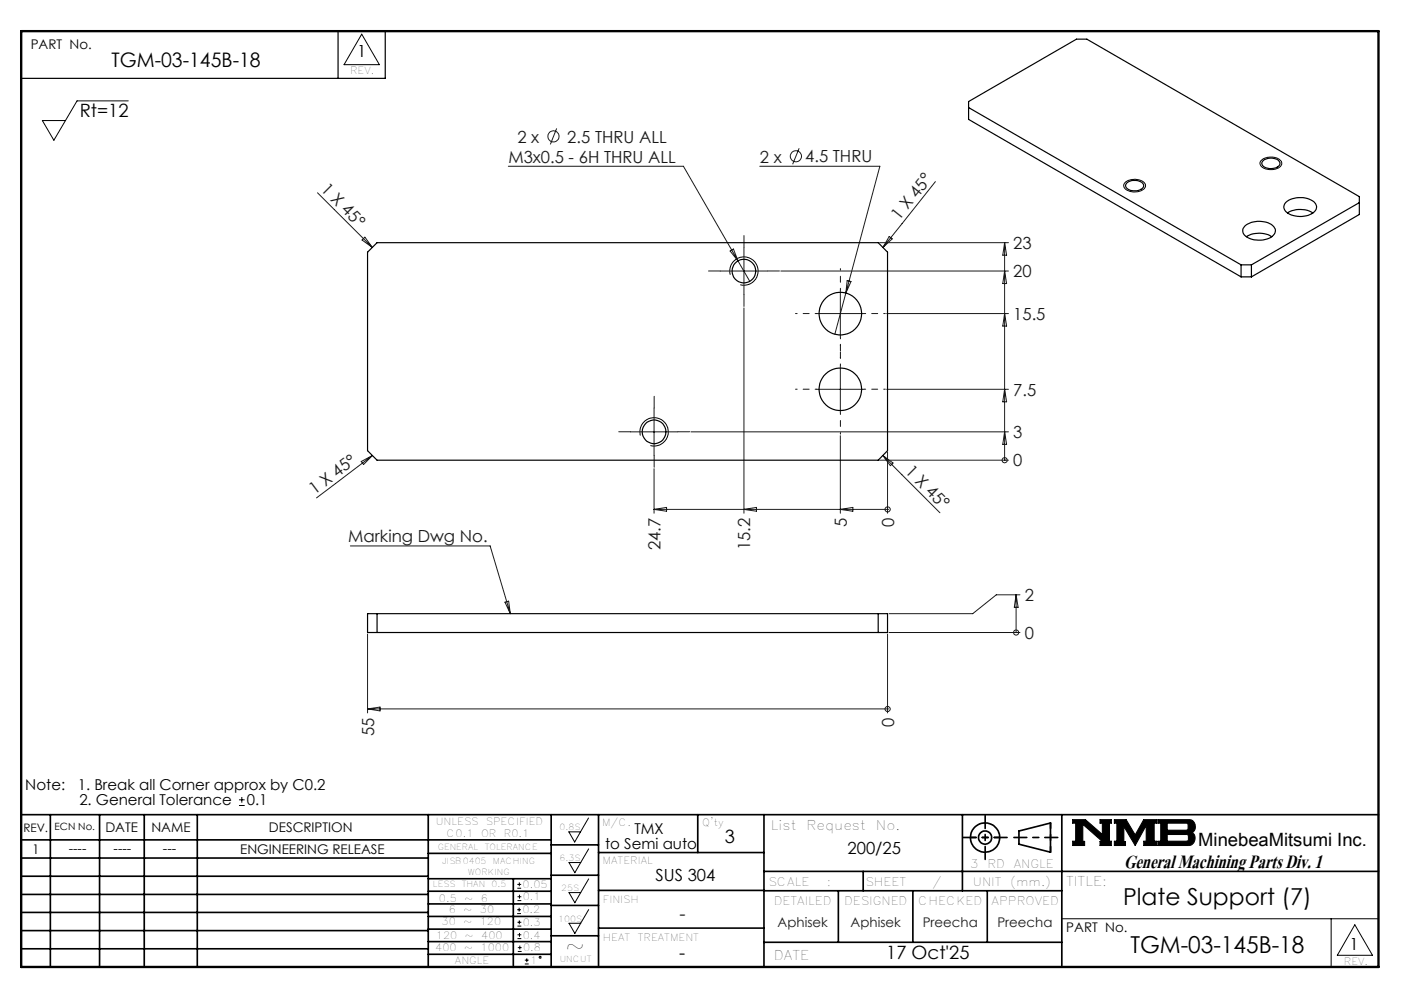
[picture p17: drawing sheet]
<svg xmlns="http://www.w3.org/2000/svg" width="297mm" height="210mm" viewBox="0 0 297 210" stroke-linecap="round" stroke-linejoin="round" font-family="sans-serif">
<defs><g id="words">
<text font-size="6.2" x="237.8" y="183.6">General Machining Parts Div. 1</text>
<g font-size="4.9">
<text x="237.6" y="191.4">Plate Support (7)</text>
<text x="119.6" y="201.8">~</text>
<text x="239.1" y="201.5">TGM-03-145B-18</text>
</g>
<text font-size="4.2" x="23.6" y="14.3">TGM-03-145B-18</text>
<g font-size="3.9">
<text x="16.9" y="24.6">Rt=12</text>
<text x="153.3" y="178.4">3</text>
<text x="253.5" y="178.9">MinebeaMitsumi Inc.</text>
<text x="143.7" y="202.9">-</text>
<text x="187.5" y="202.9">17 Oct'25</text>
</g>
<text font-size="3.9" fill="#191924" x="143.7" y="194.6">-</text>
<g font-size="3.5">
<text x="75.6" y="12.1">1</text>
<text x="179.3" y="180.5">200/25</text>
<text x="138.7" y="186.3">SUS 304</text>
<text x="285.5" y="200.9">1</text>
</g>
<g font-size="3.5" fill="#191924">
<text x="107.5" y="34.4">M3x0.5 - 6H THRU ALL</text>
<text x="109.4" y="30.2">2 x</text>
<text x="120" y="30.2">2.5 THRU ALL</text>
<text x="160.7" y="34.4">2 x</text>
<text x="170.3" y="34.4">4.5 THRU</text>
<text x="67.7" y="40.2" transform="rotate(45 67.7 40.2)">1 X 45°</text>
<text x="190.2" y="46.8" transform="rotate(-51 190.2 46.8)">1 X 45°</text>
<text x="214.3" y="52.6">23</text>
<text x="214.3" y="58.6">20</text>
<text x="214.3" y="67.6">15.5</text>
<text x="214.3" y="83.6">7.5</text>
<text x="214.3" y="92.6">3</text>
<text x="191.3" y="99.8" transform="rotate(45 191.3 99.8)">1 X 45°</text>
<text x="214.3" y="98.6">0</text>
<text x="66.5" y="104.7" transform="rotate(-37 66.5 104.7)">1 X 45°</text>
<text x="179.1" y="111.5" transform="rotate(-90 179.1 111.5)">5</text>
<text x="189.1" y="111.5" transform="rotate(-90 189.1 111.5)">0</text>
<text x="73.7" y="114.7">Marking Dwg No.</text>
<text x="139.7" y="116.3" transform="rotate(-90 139.7 116.3)">24.7</text>
<text x="158.7" y="116.3" transform="rotate(-90 158.7 116.3)">15.2</text>
<text x="216.8" y="127.1">2</text>
<text x="216.8" y="135.1">0</text>
<text x="79.1" y="155.6" transform="rotate(-90 79.1 155.6)">55</text>
<text x="189.1" y="153.7" transform="rotate(-90 189.1 153.7)">0</text>
</g>
<g font-size="3.2">
<text x="5.4" y="167.2">Note:</text>
<text x="16.4" y="167.2">1. Break all Corner approx by C0.2</text>
<text x="16.8" y="170.3">2. General Tolerance</text>
<text x="52.2" y="170.3">0.1</text>
<text x="128" y="179.5">to Semi auto</text>
<text x="134.2" y="176.3">TMX</text>
</g>
<g font-size="2.8">
<text x="6.5" y="10.4">PART No.</text>
<text x="22.3" y="175.9">DATE</text>
<text x="32" y="175.9">NAME</text>
<text x="56.9" y="175.9">DESCRIPTION</text>
<text x="163.1" y="175.4">List</text>
<text x="170.6" y="175.4">Request</text>
<text x="185.3" y="175.4">No.</text>
<text x="6.8" y="180.6">1</text>
<text x="14.5" y="180.3">----</text>
<text x="24" y="180.3">----</text>
<text x="34.5" y="180.3">---</text>
<text x="50.8" y="180.7">ENGINEERING RELEASE</text>
<text x="225.5" y="187.3">TITLE:</text>
<text x="225.6" y="197.2">PART No.</text>
<text x="163.7" y="203">DATE</text>
</g>
<g font-size="2.8" fill="#191924">
<text x="164.5" y="196.1">Aphisek</text>
<text x="179.9" y="196.1">Aphisek</text>
<text x="195.2" y="196.1">Preecha</text>
<text x="211" y="196.1">Preecha</text>
</g>
<g font-size="2.5">
<text x="4.9" y="175.9">REV.</text>
<text x="205.2" y="183.6">3</text>
<text x="208.9" y="183.6">RD</text>
<text x="214.4" y="183.6">ANGLE</text>
<text x="162.5" y="187.3">SCALE</text>
<text x="163.7" y="191.5">DETAILED</text>
<text x="174.9" y="187.3">:</text>
<text x="178.6" y="191.5">DESIGNED</text>
<text x="183.1" y="187.3">SHEET</text>
<text x="194.2" y="191.5">CHECKED</text>
<text x="197.2" y="187.3">/</text>
<text x="205.8" y="187.3">UNIT</text>
<text x="209.8" y="191.5">APPROVED</text>
<text x="213.7" y="187.3">(mm.)</text>
</g>
<g font-size="2.1">
<text x="74.1" y="15.7">REV.</text>
<text x="11.6" y="175.6">ECN No.</text>
<text x="92.2" y="174.5">UNLESS</text>
<text x="94.5" y="177.1">C0.1</text>
<text x="101.8" y="177.1">OR</text>
<text x="102.8" y="174.5">SPECIFIED</text>
<text x="106.6" y="177.1">R0.1</text>
<text x="127.3" y="174.7">M/C.</text>
<text x="148.6" y="174.8">Q'ty</text>
<text x="127.5" y="182.8">MATERIAL</text>
<text x="92.8" y="190.8">0.5</text>
<text x="98.2" y="190.8">~</text>
<text x="101.7" y="190.8">6</text>
<text x="110.6" y="187.8">0.05</text>
<text x="110.6" y="190.4">0.1</text>
<text x="127.6" y="190.9">FINISH</text>
<text x="93.4" y="195.7">30</text>
<text x="94.9" y="193">6</text>
<text x="98" y="195.7">~</text>
<text x="98" y="193">~</text>
<text x="101.5" y="195.7">120</text>
<text x="101.5" y="193">30</text>
<text x="110.5" y="193.2">0.2</text>
<text x="110.6" y="195.9">0.3</text>
<text x="92.1" y="201.1">400</text>
<text x="92.2" y="198.6">120</text>
<text x="96.2" y="203.9">ANGLE</text>
<text x="98.2" y="201.1">~</text>
<text x="98.3" y="198.6">~</text>
<text x="101.7" y="201.1">1000</text>
<text x="101.8" y="198.6">400</text>
<text x="110.6" y="198.5">0.4</text>
<text x="110.7" y="201.2">0.8</text>
<text x="112.1" y="203.9">1</text>
<text x="127.6" y="199">HEAT</text>
<text x="134.9" y="199">TREATMENT</text>
<text x="284.3" y="204.1">REV.</text>
</g>
<g font-size="1.8">
<text x="92.6" y="179.7">GENERAL</text>
<text x="102.5" y="179.7">TOLERANCE</text>
<text x="118.4" y="175.6">0.8S</text>
<text x="93.5" y="182.6">JISB0405</text>
<text x="99" y="185">WORKING</text>
<text x="104.3" y="182.6">MACHING</text>
<text x="118.4" y="182.1">6.3S</text>
<text x="91.6" y="187.6">LESS</text>
<text x="97.7" y="187.6">THAN</text>
<text x="104" y="187.6">0.5</text>
<text x="118.7" y="188.4">25S</text>
<text x="118.1" y="194.9">100S</text>
<text x="118.4" y="203.4">UNCUT</text>
</g>
</g></defs>
<g fill="none" stroke="#000" stroke-width=".21">
<path d="M76.5 7.2l3.8 6.5h-7.5zM27.1 21.3h-10.8l-4.9 8.4-2.4-4.2h4.9M237.9 38.7a3.1 3.1 0 0 1 4.4 .2v.1a1.56 1.56 0 0 1-1.7 1.6 2.59 2.59 0 0 1-2.9-1.2zM266.8 33.9a2.98 2.98 0 0 1 4.3 .4 1.71 1.71 0 0 1-2.1 1.6 2.03 2.03 0 0 1-2.5-1.4zM154.5 58.1a2.99 2.99 0 0 1 2.6-3.8 2.99 2.99 0 0 1 3.3 3.3 2.99 2.99 0 0 1-3.8 2.6M135.5 92.1a2.99 2.99 0 0 1 2.6-3.8 2.99 2.99 0 0 1 3.2 3.3 2.99 2.99 0 0 1-3.7 2.6M50.6 170.3h1.2M50.6 169.1h1.2M51.2 168.5v1.2M120.3 175.9h2.5l-1.2 2.2zM124.5 173l-1.7 2.9M124.5 179.5l-1.7 2.9"/>
<path d="M226.9 173.3h2.7l3.6 3.2v-2.4h-.5v-.8h2.4v.8h-.4v3.8h.4v.9h-2.4v-.9h.5l-4.1-3.6v3.6h.3v.9h-2.5v-.9h.6v-3.8h-.6zM235.7 173.3h2.5l1.9 3.3 1.8-3.3h2.8v.8h-.5v3.8h.5v.9h-2.8v-.9h.6v-3.3l-2.4 4.2-2.4-4v3.2h.4v.8h-2.4v-.9h.6v-3.8h-.6zM244.9 173.3h6.6a1.47 1.47 0 0 1 1.3 1.2 1.47 1.47 0 0 1-.7 1.6 1.48 1.48 0 0 1 .7 1.6 1.48 1.48 0 0 1-1.4 1.1h-6.5v-.9h.6v-3.8h-.6zM246.9 174.1h4.1l.3 .2v1l-.3 .3h-4.1zM246.9 176.5h4.2l.3 .3v.8l-.4 .3h-4.1zM109.4 193.2h.8M109.4 192.4h.8M109.4 187.8h.8M109.4 187h.8M109.5 198.5h.8M109.5 197.7h.8M109.5 195.9h.8"/>
<path d="M109.5 195h.8M109.5 190.5h.8M109.5 189.6h.8M109.8 192v.8M109.9 194.7v.8M109.9 186.6v.8M109.9 189.2v.8M109.9 197.3v.8M110 200v.8M120.4 182.4h2.4l-1.2 2.2zM120.4 188.8h2.4l-1.2 2.1zM120.4 195.3h2.4l-1.2 2.1z"/>
<path d="M124.5 185.9l-1.7 2.9M124.5 192.4l-1.7 2.9M224.6 194.3h67M281.6 194.3v10.2M286.6 195.6l3.7 6.4h-7.4zM109.5 201.2h.8M109.5 200.4h.8M111 203.9h.8M111 203.1h.8M111.4 202.7v.8"/>
<circle cx="114.3" cy="202.5" r=".2"/>
</g>
<g fill="none" stroke="#000" stroke-width=".35">
<path d="M4.5 172.3h287.1M4.5 177.6h112.1M10.7 172.3v32.2M21.1 172.3v32.2M30.5 172.3v32.2M41.7 172.3v32.2M90.6 172.3v32.2M116.6 172.3v32.2M116.6 178.7h10M126.6 172.3v32.2M147.6 172.3v8M161.6 172.3v32.2"/>
<path d="M203.6 172.3v16.1M215.5 175.7l6.7-1.6v6.1l-6.7-1.7zM224.6 172.3v32.2M4.5 185.3h86.1M4.5 181.5h86.1M4.5 189.2h86.1M4.5 193h86.1M4.5 196.8h86.1M90.6 199.1h26M90.6 193.8h26M90.6 188.5h26M90.6 191.2h26"/>
<path d="M90.6 180.5h26M90.6 185.8h26M90.6 196.5h26M108.6 185.8v18.5M116.6 185.1h10M116.6 191.5h10M116.6 197.9h10M126.6 196.3h35M126.6 188.3h35M126.6 180.3h35M161.6 184.3h130M161.6 199.3h63"/>
<path d="M161.6 188.4h63M177.3 188.4v10.9M182.6 184.3v4.1M193.1 188.4v10.9M208.8 188.4v10.9M4.5 200.7h86.1M90.6 201.8h26"/>
<circle cx="208.4" cy="177.1" r="3.1"/>
<circle cx="208.4" cy="177.1" r="1.4"/>
</g>
<path d="M4.5 6.6h287.1" fill="none" stroke="#000" stroke-width=".21" stroke-dasharray="6.3 1.3 1.3 1.3" stroke-dashoffset="1.9"/>
<g fill="none" stroke="#000" stroke-width=".25">
<path d="M71.5 6.6v10M81.5 6.6v10h-77M204.9 22.7l57.6 33.3M238.3 38.8a2.65 2.65 0 0 1 3.5 .1 1.05 1.05 0 0 1-1 1.4 2.07 2.07 0 0 1-2.7-1.1zM267.1 34.1a2.46 2.46 0 0 1 3.7 .3 1.33 1.33 0 0 1-1.5 1.2 1.85 1.85 0 0 1-2.4-1.1zM77.8 53.3l2-2h106l1.9 2v42l-1.9 2h-106l-2-2zM262.5 58.6h2.2M262.5 56v2.6M262.5 56h2.2M262.5 58.6l-57.6-33.3v-3.8l22.8-13.2h2.2l57.6 33.3v3.8l-22.8 13.2M263.3 47.8a4.9 4.9 0 0 1 6.2 .1 1.56 1.56 0 0 1-1.1 2.5 4.7 4.7 0 0 1-5.4-1l-.1-.8zM263.7 50.1a5.2 5.2 0 0 1 5.3 0"/>
<path d="M264.7 56v2.6M272 42.8a5 5 0 0 1 6.2 .1 1.53 1.53 0 0 1-1.1 2.5 4.7 4.7 0 0 1-5.4-1l-.1-.8zM272.3 45a5.3 5.3 0 0 1 5.4 0M287.5 42.9l-22.8 13.1M77.8 129.8h109.9v4h-109.9zM79.8 129.8v4M185.8 129.8v4"/>
<circle cx="157.4" cy="57.3" r="2.51"/>
<circle cx="177.8" cy="66.3" r="4.5"/>
<circle cx="138.4" cy="91.4" r="2.5"/>
<circle cx="177.8" cy="82.3" r="4.5"/>
</g>
<path d="M205.3 177.1h6.2M222.2 174v6.2" fill="none" stroke="#000" stroke-width=".35" stroke-dasharray="15.2 1.3 1.3 1.3" stroke-dashoffset="14.1"/>
<path d="M203.8 177.1h9.2M208.4 172.5v9.2M214.5 177.1h9.3" fill="none" stroke="#000" stroke-width=".35" stroke-dasharray="15.2 1.3 1.3 1.3" stroke-dashoffset="12.5"/>
<path d="M4.5 6.6h287.1v197.9h-287.1z" fill="none" stroke="#000" stroke-width=".5"/>
<path d="M226.9 173.3v.8h.6v3.8h-.6v.9h2.5v-.9h-.3v-3.6l4.1 3.6h-.5v.9h2.4v-.9h-.4v-3.8h.4v-.8h-2.4v.8h.5v2.4l-3.6-3.2zM235.7 173.3v.8h.6v3.8h-.6v.9h2.4v-.8h-.4v-3.2l2.4 4 2.4-4.2v3.3h-.6v.9h2.8v-.9h-.5v-3.8h.5v-.8h-2.8l-1.8 3.3-1.9-3.3zM246.9 176.5h4.2l.3 .2v1l-.3 .2h-4.2zM244.9 173.3v.8h.6v3.8h-.6v.9h6.9l.7-.5 .3-.9-.1-.7-.6-.6a1.48 1.48 0 0 0 .7-1.6 1.48 1.48 0 0 0-1.3-1.2zM246.9 174.1h4.1l.3 .2v1.1l-.2 .2h-4.2z" fill-rule="evenodd" fill="#000"/>
<g fill="none" stroke="#191924" stroke-width=".21">
<path d="M107.5 35.2h37.1l14 24.3M117.8 27.2l-1.4 3.3M160.7 35.2h25.4l-7.2 26.8M169.1 31.4l-1.4 3.3M197.9 38.4l-11.1 13.9M67.2 40.8l11.6 11.5M77.2 50.2l1.6 2.1-2.2-1.5zM152.4 57.3h9.9M154.4 53.1l.8-.4 .9 2.5zM157.4 52.3v10M165.2 57.3h48.1M179.2 59.3l.8 .2-1.1 2.5z"/>
<path d="M186.1 51.3h27.2M188.1 50l.6 .5-1.9 1.8zM212.5 51.3v46M212.5 51.3l.4 2.7h-.8zM212.5 57.3l.4 2.7h-.8zM157.4 65.1v43.4M172.8 66.3h10M177.8 61.3v10M177.8 77.3v10M178.9 62l-2.3 8.7M187.6 66.3h25.7M212.5 66.3l.4 2.7h-.8z"/>
<path d="M76.4 97.6l2.4-1.3-1.9 1.9zM78.8 96.3l-11.8 9M133.4 91.3h10M138.4 86.3v10M138.4 99.1v9.4M146.2 91.3h67.1M172.8 82.3h10M177.8 92.1v16.4M186.1 97.3h27.2M186.8 96.3l2.1 1.6-.6 .6zM186.8 96.3l12 12.1M187.6 82.3h25.7"/>
<path d="M187.7 95.6v12.9M212.5 97.3h.1M212.5 82.3l.4 2.7h-.8zM212.5 91.3l.4 2.7h-.8zM74.1 115.5h29.6l4.3 14.3M138.4 107.7h49.3M138.4 107.7l2.6-.4v.8zM157.4 107.7l2.6-.4v.8zM177.8 107.7l2.6-.4v.8zM187.7 107.7h.1M77.8 134.1v16.7M106.8 127.3l.8-.2 .4 2.7z"/>
<path d="M187.7 134.1v16.7M188.1 133.8h27.7M214.9 133.8h.1M214.9 125.8v8M214.9 125.8l.5 2.6h-.8zM215.8 125.8h-5.1l-4.9 4h-17.7M77.8 149.9h109.9M77.8 149.9l2.6-.4v.8zM187.7 149.9h.1"/>
<circle cx="117.1" cy="28.8" r="1.18"/>
<circle cx="168.4" cy="33" r="1.18"/>
<circle cx="212.5" cy="97.3" r=".55"/>
<circle cx="187.8" cy="107.7" r=".54"/>
<circle cx="214.9" cy="133.8" r=".54"/>
<circle cx="187.8" cy="149.9" r=".54"/>
</g>
<path d="M152.4 57.3h-2.5M157.4 52.3v-2.5M162.4 57.3h2.5M157.4 62.3v2.5M133.4 91.3h-2.5M138.4 86.3v-2.5M138.4 96.3v2.5M143.4 91.3h2.5" fill="none" stroke="#191924" stroke-width=".21" stroke-dasharray="15.2 1.3 1.3 1.3"/>
<path d="M172.8 66.3h-4.5M177.8 61.3v-4.5M177.8 71.3v4.5M177.8 77.3v-4.5M182.8 66.3h4.5M172.8 82.3h-4.5M177.8 87.3v4.5M182.8 82.3h4.5" fill="none" stroke="#191924" stroke-width=".21" stroke-dasharray="15.2 1.3 1.3 1.3" stroke-dashoffset="14.9"/>
<use href="#words"/>
</svg>
